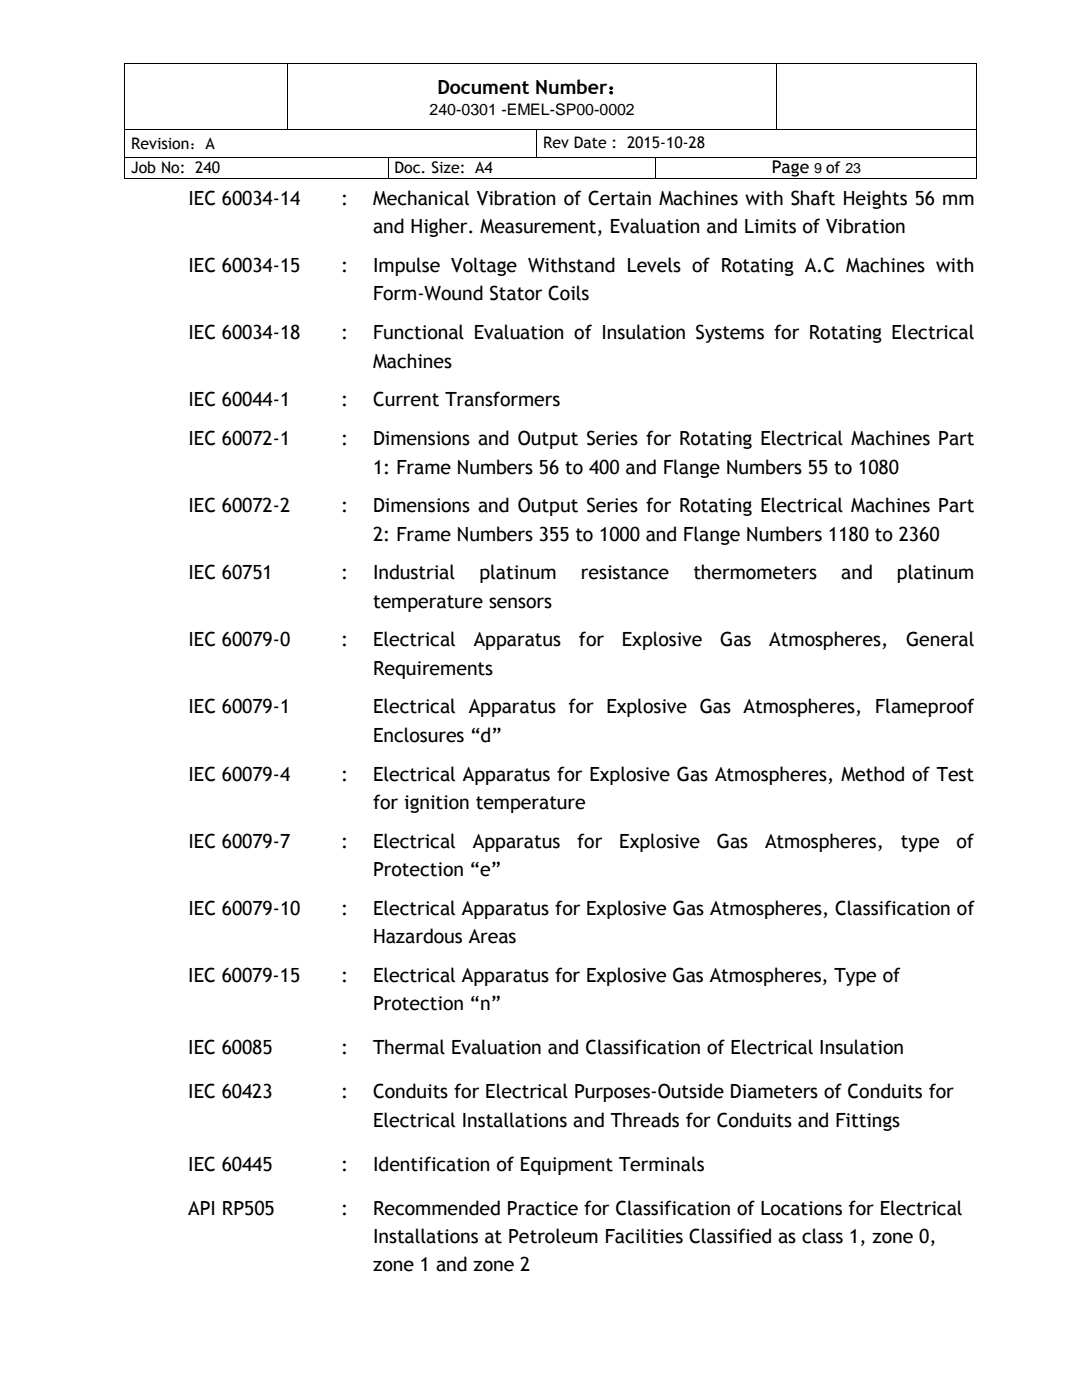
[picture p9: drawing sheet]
<svg xmlns="http://www.w3.org/2000/svg" width="216mm" height="279mm" viewBox="0 0 216 279" stroke-linecap="round" stroke-linejoin="round" font-family="sans-serif">
<defs><g id="words">
<g font-size="3.9">
<text x="87.3" y="18.7">Document Number：</text>
<text x="37.6" y="40.9">IEC 60034-14</text>
<text x="68.1" y="40.9">:</text>
<text x="74.4" y="40.9">Mechanical Vibration of Certain Machines with Shaft Heights 56 mm</text>
<text x="74.4" y="46.6">and Higher. Measurement, Evaluation and Limits of Vibration</text>
<text x="37.6" y="54.3">IEC 60034-15</text>
<text x="68.1" y="54.3">:</text>
<text x="74.4" y="54.3">Impulse Voltage Withstand Levels of Rotating A.C Machines with</text>
<text x="74.4" y="60">Form-Wound Stator Coils</text>
<text x="37.6" y="67.7">IEC 60034-18</text>
<text x="68.1" y="67.7">:</text>
<text x="74.4" y="67.7">Functional Evaluation of Insulation Systems for Rotating Electrical</text>
<text x="74.4" y="73.4">Machines</text>
<text x="37.6" y="81.1">IEC 60044-1</text>
<text x="68.1" y="81.1">:</text>
<text x="74.4" y="81.1">Current Transformers</text>
<text x="37.6" y="88.9">IEC 60072-1</text>
<text x="68.1" y="88.9">:</text>
<text x="74.4" y="88.9">Dimensions and Output Series for Rotating Electrical Machines Part</text>
<text x="74.4" y="94.5">1: Frame Numbers 56 to 400 and Flange Numbers 55 to 1080</text>
<text x="37.6" y="102.3">IEC 60072-2</text>
<text x="68.1" y="102.3">:</text>
<text x="74.4" y="102.3">Dimensions and Output Series for Rotating Electrical Machines Part</text>
<text x="74.4" y="107.9">2: Frame Numbers 355 to 1000 and Flange Numbers 1180 to 2360</text>
<text x="37.6" y="115.6">IEC 60751</text>
<text x="68.1" y="115.6">:</text>
<text x="74.4" y="115.6">Industrial</text>
<text x="95.6" y="115.6">platinum</text>
<text x="115.9" y="115.6">resistance</text>
<text x="138.4" y="115.6">thermometers</text>
<text x="167.8" y="115.6">and</text>
<text x="179" y="115.6">platinum</text>
<text x="74.4" y="121.3">temperature sensors</text>
<text x="37.6" y="129">IEC 60079-0</text>
<text x="68.1" y="129">:</text>
<text x="74.4" y="129">Electrical</text>
<text x="94.5" y="129">Apparatus</text>
<text x="115.5" y="129">for</text>
<text x="124.1" y="129">Explosive</text>
<text x="143.7" y="129">Gas</text>
<text x="153.5" y="129">Atmospheres,</text>
<text x="180.8" y="129">General</text>
<text x="74.4" y="134.6">Requirements</text>
<text x="37.6" y="142.4">IEC 60079-1</text>
<text x="74.4" y="142.4">Electrical Apparatus for Explosive Gas Atmospheres, Flameproof</text>
<text x="74.4" y="148">Enclosures “d”</text>
<text x="37.6" y="155.8">IEC 60079-4</text>
<text x="68.1" y="155.8">:</text>
<text x="74.4" y="155.8">Electrical Apparatus for Explosive Gas Atmospheres, Method of Test</text>
<text x="74.4" y="161.4">for ignition temperature</text>
<text x="37.6" y="169.1">IEC 60079-7</text>
<text x="68.1" y="169.1">:</text>
<text x="74.4" y="169.1">Electrical</text>
<text x="94.4" y="169.1">Apparatus</text>
<text x="115.2" y="169.1">for</text>
<text x="123.6" y="169.1">Explosive</text>
<text x="143" y="169.1">Gas</text>
<text x="152.7" y="169.1">Atmospheres,</text>
<text x="179.8" y="169.1">type</text>
<text x="190.9" y="169.1">of</text>
<text x="74.4" y="174.8">Protection “e”</text>
<text x="37.6" y="182.5">IEC 60079-10</text>
<text x="68.1" y="182.5">:</text>
<text x="74.4" y="182.5">Electrical Apparatus for Explosive Gas Atmospheres, Classification of</text>
<text x="74.4" y="188.2">Hazardous Areas</text>
<text x="37.6" y="195.9">IEC 60079-15</text>
<text x="68.1" y="195.9">:</text>
<text x="74.4" y="195.9">Electrical Apparatus for Explosive Gas Atmospheres, Type of</text>
<text x="74.4" y="201.5">Protection “n”</text>
<text x="37.6" y="210.3">IEC 60085</text>
<text x="68.1" y="210.3">:</text>
<text x="74.4" y="210.3">Thermal Evaluation and Classification of Electrical Insulation</text>
<text x="37.6" y="219.2">IEC 60423</text>
<text x="68.1" y="219.2">:</text>
<text x="74.4" y="219.2">Conduits for Electrical Purposes-Outside Diameters of Conduits for</text>
<text x="74.4" y="224.8">Electrical Installations and Threads for Conduits and Fittings</text>
<text x="37.6" y="233.6">IEC 60445</text>
<text x="68.1" y="233.6">:</text>
<text x="74.4" y="233.6">Identification of Equipment Terminals</text>
<text x="37.6" y="242.4">API RP505</text>
<text x="68.1" y="242.4">:</text>
<text x="74.4" y="242.4">Recommended Practice for Classification of Locations for Electrical</text>
<text x="74.4" y="248.1">Installations at Petroleum Facilities Classified as class 1, zone 0,</text>
<text x="74.4" y="253.7">zone 1 and zone 2</text>
</g>
<text font-size="3.5" x="154" y="34.6">Page</text>
<g font-size="3.2">
<text x="85.7" y="22.9">240-0301 -EMEL-SP00-0002</text>
<text x="26.2" y="29.7">Revision：A</text>
<text x="108.4" y="29.6">Rev Date : 2015-10-28</text>
<text x="26.2" y="34.5">Job No: 240</text>
<text x="78.7" y="34.5">Doc. Size: A4</text>
</g>
<text font-size="2.8" x="162.5" y="34.6">9 of 23</text>
</g></defs>
<g fill="#000">
<path d="M24.8 12.5h.2v.2h-.2z" fill-rule="evenodd"/>
<path d="M24.8 12.5h.2v.2h-.2z" fill-rule="evenodd"/>
<path d="M57.3 12.5h.2v.2h-.2z" fill-rule="evenodd"/>
<path d="M154.8 12.5h.2v.2h-.2z" fill-rule="evenodd"/>
<path d="M194.9 12.5h.1v.2h-.1z" fill-rule="evenodd"/>
<path d="M194.9 12.5h.1v.2h-.1z" fill-rule="evenodd"/>
<path d="M24.8 25.7h.2v.2h-.2z" fill-rule="evenodd"/>
<path d="M24.8 31.3h.2v.2h-.2z" fill-rule="evenodd"/>
<path d="M24.8 35.6h.2v.2h-.2z" fill-rule="evenodd"/>
<path d="M24.8 35.6h.2v.2h-.2z" fill-rule="evenodd"/>
<path d="M57.3 25.7h.2v.2h-.2z" fill-rule="evenodd"/>
<path d="M77.4 31.3h.1v.2h-.1z" fill-rule="evenodd"/>
<path d="M77.4 35.6h.1v.2h-.1z" fill-rule="evenodd"/>
<path d="M107 25.7h.2v.2h-.2z" fill-rule="evenodd"/>
<path d="M107 31.3h.2v.2h-.2z" fill-rule="evenodd"/>
<path d="M130.7 31.3h.1v.2h-.1z" fill-rule="evenodd"/>
<path d="M130.7 35.6h.1v.2h-.1z" fill-rule="evenodd"/>
<path d="M154.8 25.7h.2v.2h-.2z" fill-rule="evenodd"/>
<path d="M194.9 25.7h.1v.2h-.1z" fill-rule="evenodd"/>
<path d="M194.9 31.3h.1v.2h-.1z" fill-rule="evenodd"/>
<path d="M194.9 35.6h.1v.2h-.1z" fill-rule="evenodd"/>
<path d="M194.9 35.6h.1v.2h-.1z" fill-rule="evenodd"/>
</g>
<g fill="none" stroke="#000" stroke-width=".2">
<path d="M24.9 12.7v13M25 12.6h32.3M57.4 12.7v13M57.5 12.6h97.3M154.9 12.7v13M155 12.6h39.9M194.9 12.7v13M24.9 25.9v5.4M24.9 31.5v4.1M25 25.8h32.3M25 31.4h52.4M25 35.7h52.4"/>
<path d="M57.5 25.8h49.5M77.4 31.5v4.1M77.5 31.4h29.5M77.5 35.7h53.2M107.1 25.9v5.4M107.2 25.8h47.6M107.2 31.4h23.5M130.8 31.5v4.1M130.8 31.4h64.1M130.8 35.7h64.1M155 25.8h39.9M194.9 25.9v5.4"/>
<path d="M194.9 31.5v4.1"/>
</g>
<use href="#words"/>
</svg>
